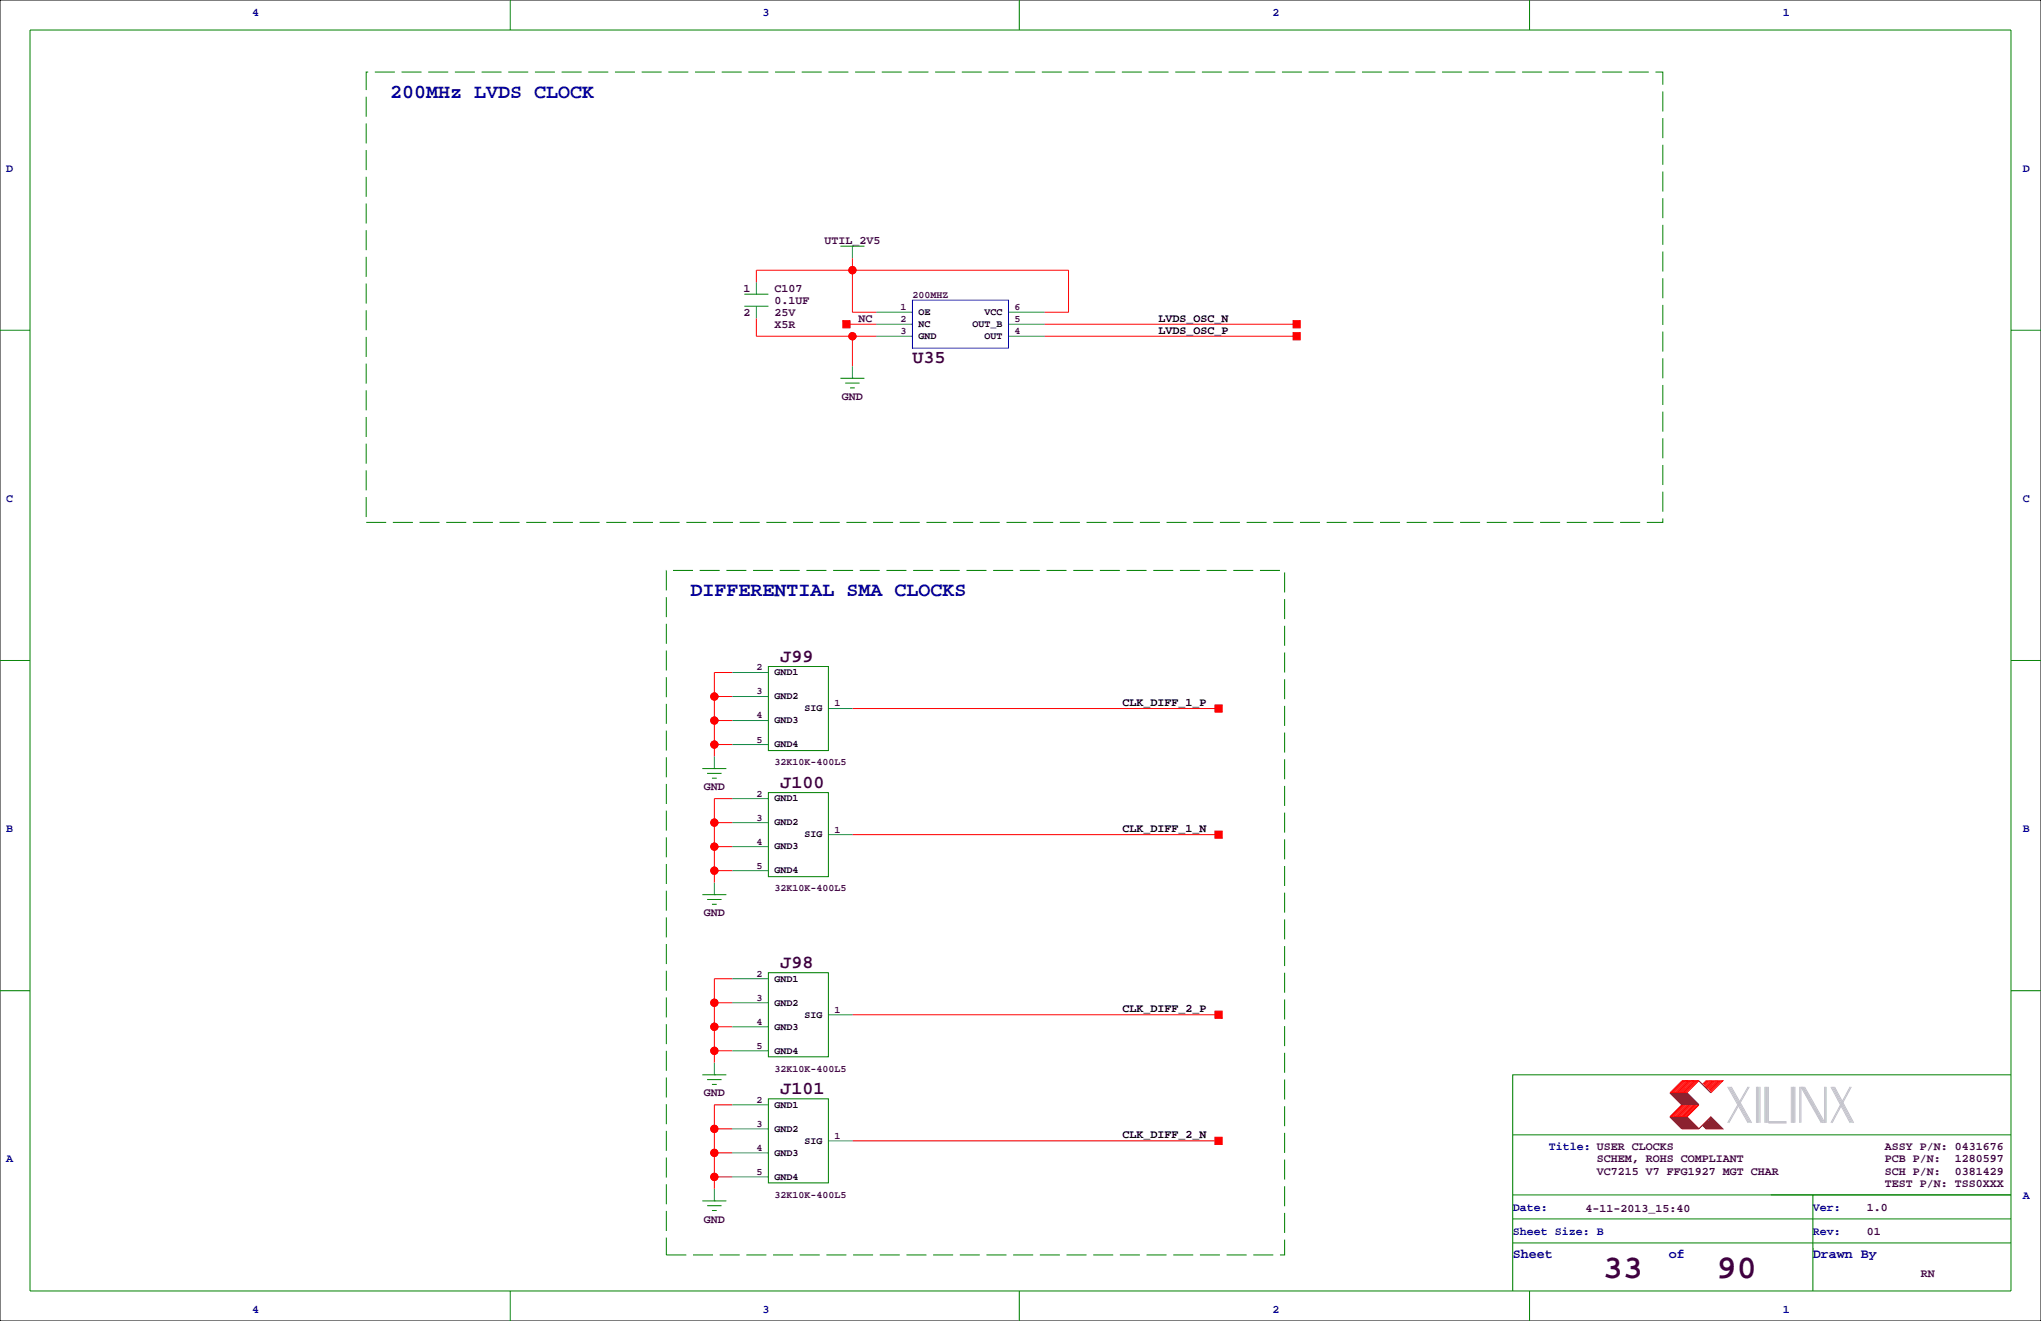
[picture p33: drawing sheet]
<svg xmlns="http://www.w3.org/2000/svg" width="432mm" height="279mm" viewBox="0 0 432 279" stroke-linecap="round" stroke-linejoin="round" font-family="sans-serif">
<defs><g id="words">
<g font-size="7.1" fill="#400040">
<text x="339.1" y="270.3">33</text>
<text x="363.2" y="270.3">90</text>
</g>
<g font-size="4.2" fill="#0000a0">
<text x="82.5" y="20.7">200MHz LVDS CLOCK</text>
<text x="146" y="126.1">DIFFERENTIAL SMA CLOCKS</text>
</g>
<g font-size="3.9" fill="#400040">
<text x="193" y="76.7">U35</text>
<text x="165.1" y="139.9">J99</text>
<text x="165.1" y="166.6">J100</text>
<text x="165.1" y="204.7">J98</text>
<text x="165.1" y="231.4">J101</text>
</g>
<g font-size="2.8" fill="#0000a0">
<text x="320" y="266.1">Sheet</text>
<text x="353.1" y="266.1">of</text>
<text x="383.5" y="266.1">Drawn By</text>
</g>
<g font-size="2.5" fill="#0000a0">
<text x="53.3" y="3.3">4</text>
<text x="161.3" y="3.3">3</text>
<text x="269.2" y="3.3">2</text>
<text x="377.2" y="3.3">1</text>
<text x="1.3" y="36.3">D</text>
<text x="428" y="36.3">D</text>
<text x="1.3" y="106.2">C</text>
<text x="428" y="106.2">C</text>
<text x="1.3" y="176">B</text>
<text x="428" y="176">B</text>
<text x="1.3" y="245.9">A</text>
<text x="327.7" y="243.3">Title: USER CLOCKS</text>
<text x="320" y="256">Date:</text>
<text x="383.5" y="256">Ver:</text>
<text x="428" y="253.5">A</text>
<text x="320" y="261.1">Sheet Size: B</text>
<text x="383.5" y="261.1">Rev:</text>
<text x="53.3" y="277.6">4</text>
<text x="161.3" y="277.6">3</text>
<text x="269.2" y="277.6">2</text>
<text x="377.2" y="277.6">1</text>
</g>
<g font-size="2.5" fill="#400040">
<text x="174.4" y="51.6">UTIL_2V5</text>
<text x="157.3" y="61.7">1</text>
<text x="163.8" y="61.7">C107</text>
<text x="163.8" y="64.3">0.1UF</text>
<text x="157.3" y="66.8">2</text>
<text x="163.8" y="66.8">25V</text>
<text x="163.8" y="69.3">X5R</text>
<text x="181.6" y="68.1">NC</text>
<text x="178.1" y="84.6">GND</text>
<text x="148.9" y="167.1">GND</text>
<text x="148.9" y="193.8">GND</text>
<text x="148.9" y="231.9">GND</text>
<text x="337.8" y="245.9">SCHEM, ROHS COMPLIANT</text>
<text x="398.8" y="243.3">ASSY P/N: 0431676</text>
<text x="398.8" y="245.9">PCB P/N:</text>
<text x="413.6" y="245.9">1280597</text>
<text x="337.8" y="248.4">VC7215 V7 FFG1927 MGT CHAR</text>
<text x="398.8" y="248.4">SCH P/N:</text>
<text x="398.8" y="251">TEST P/N: TSS0XXX</text>
<text x="413.6" y="248.4">0381429</text>
<text x="335.4" y="256.3">4-11-2013_15:40</text>
<text x="395" y="256">1.0</text>
<text x="148.9" y="258.6">GND</text>
<text x="395" y="261.1">01</text>
<text x="406.4" y="270">RN</text>
</g>
<g font-size="2.5">
<text x="245.1" y="68.1">LVDS_OSC_N</text>
<text x="245.1" y="70.6">LVDS_OSC_P</text>
<text x="237.5" y="149.4">CLK_DIFF_1_P</text>
<text x="237.5" y="176">CLK_DIFF_1_N</text>
<text x="237.5" y="214.1">CLK_DIFF_2_P</text>
<text x="237.5" y="240.8">CLK_DIFF_2_N</text>
</g>
<g font-size="2.1" fill="#400040">
<text x="190.5" y="65.6">1</text>
<text x="193" y="63.1">200MHZ</text>
<text x="214.6" y="65.6">6</text>
<text x="190.5" y="68.1">2</text>
<text x="190.5" y="70.7">3</text>
<text x="214.6" y="68.1">5</text>
<text x="214.6" y="70.7">4</text>
<text x="160" y="141.8">2</text>
<text x="160" y="146.9">3</text>
<text x="176.5" y="149.4">1</text>
<text x="160" y="152">4</text>
<text x="160" y="157">5</text>
<text x="163.8" y="161.9">32K10K-400L5</text>
<text x="160" y="168.5">2</text>
<text x="160" y="173.6">3</text>
<text x="160" y="178.6">4</text>
<text x="176.5" y="176.1">1</text>
<text x="160" y="183.7">5</text>
<text x="163.8" y="188.5">32K10K-400L5</text>
<text x="160" y="206.6">2</text>
<text x="160" y="211.7">3</text>
<text x="176.5" y="214.2">1</text>
<text x="160" y="221.8">5</text>
<text x="160" y="216.7">4</text>
<text x="163.8" y="226.6">32K10K-400L5</text>
<text x="160" y="233.2">2</text>
<text x="160" y="238.3">3</text>
<text x="160" y="243.4">4</text>
<text x="176.5" y="240.9">1</text>
<text x="160" y="248.5">5</text>
<text x="163.8" y="253.3">32K10K-400L5</text>
</g>
<g font-size="2.1">
<text x="194.3" y="69.2">NC</text>
<text x="194.3" y="71.7">GND</text>
<text x="194.3" y="66.6">OE</text>
<text x="205.7" y="69.2">OUT_B</text>
<text x="208.3" y="66.6">VCC</text>
<text x="208.3" y="71.7">OUT</text>
<text x="163.8" y="142.8">GND1</text>
<text x="163.8" y="147.9">GND2</text>
<text x="163.8" y="153">GND3</text>
<text x="170.2" y="150.5">SIG</text>
<text x="163.8" y="158.1">GND4</text>
<text x="163.8" y="169.5">GND1</text>
<text x="163.8" y="179.7">GND3</text>
<text x="163.8" y="174.6">GND2</text>
<text x="170.2" y="177.1">SIG</text>
<text x="163.8" y="184.7">GND4</text>
<text x="163.8" y="207.6">GND1</text>
<text x="163.8" y="212.7">GND2</text>
<text x="170.2" y="215.2">SIG</text>
<text x="163.8" y="217.8">GND3</text>
<text x="163.8" y="222.8">GND4</text>
<text x="163.8" y="234.3">GND1</text>
<text x="163.8" y="239.4">GND2</text>
<text x="163.8" y="244.4">GND3</text>
<text x="170.2" y="241.9">SIG</text>
<text x="163.8" y="249.5">GND4</text>
</g>
</g></defs>
<path d="M0 0h431.8v279.4h-431.8z" fill="none" stroke="#000" stroke-width=".21"/>
<g fill="none" stroke="#008000" stroke-width=".21">
<path d="M6.3 6.4h419.1v266.6h-419.1zM107.9 0v6.4M215.6 0v6.4M323.6 0v6.4M177.8 52.1h5.1M180.3 52.1h.1M0 69.8h6.3M157.5 64.8h5.1M157.5 62.2h5.1M425.4 69.8h6.4M177.8 80h5.1M178.8 81h3.1"/>
<path d="M179.8 82h1M180.3 80h.1M0 139.7h6.3M425.4 139.7h6.4M162.6 141h12.7v17.8h-12.7zM148.6 162.6h5.1M149.6 163.6h3.1M150.6 164.6h1M151.1 162.6h.1M162.6 167.6h12.7v17.8h-12.7zM148.6 189.2h5.1M149.6 190.2h3.1"/>
<path d="M150.6 191.3h1M151.1 189.2h.1M0 209.5h6.3M162.6 205.7h12.7v17.8h-12.7zM425.4 209.5h6.4M148.6 227.3h5.1M149.6 228.3h3.1M150.6 229.4h1M151.1 227.3h.1M162.6 232.4h12.7v17.8h-12.7zM425.4 227.3h-105.4v35.6M148.6 254h5.1"/>
<path d="M149.6 255h3.1M150.6 256h1M151.1 254h.1M320 257.8h105.4M320 252.7h105.4M320 240h105.4M383.5 252.7v20.3M107.9 273v6.4M215.6 273v6.4M320 262.9v10.1M320 262.9h105.4M323.6 273v6.4"/>
<path d="M383.5 264.2h.1"/>
</g>
<g fill="none" stroke="#800000" stroke-width=".21">
<path d="M353.3 236.2l2.6 2.6h3.5M353.3 231.1l2.6 2.6M353.6 231.1l2.5 2.6M353.6 236.2l2.5 2.6M353.8 231.1l2.6 2.6M353.8 236.2l2.6 2.6M354.1 236.2l2.5 2.6M354.1 231.1l2.5 2.6M354.3 231.1l2.6 2.6M354.3 236.2l2.6 2.6M354.6 231.1l2.5 2.6M354.6 236.2l2.5 2.6"/>
<path d="M354.8 231.1l2.6 2.6M354.8 236.2l2.6 2.6M355.1 231.1l2.5 2.6M355.1 236.2l2.5 2.6M355.3 231.1l2.6 2.6M355.3 236.2l2.6 2.6M355.6 231.1l2.5 2.6M355.6 236.2l2.5 2.6M355.9 231.1l2.5 2.6M355.9 236.2l2.5 2.6M356.1 231.1l2.5 2.6M356.1 236.2l2.5 2.6"/>
<path d="M356.4 231.1l2.5 2.6M356.4 236.2l2.5 2.6M356.6 231.1l2.6 2.6M356.6 236.2l2.6 2.6M356.9 231.1l2.5 2.6M356.9 236.2l2.5 2.6M359.4 228.6l2.5 2.5M360.2 238l.7 .8h3.6l-2.6-2.6-2.5 2.6M360.4 237.7l1 1.1M360.4 238l.8 .8M360.7 237.5l1.2 1.3M360.7 237.7l1 1.1"/>
<path d="M360.9 237.2l1.6 1.6M360.9 237.5l1.3 1.3M361.2 237l1.8 1.8M361.2 237.2l1.5 1.6M361.4 236.7l2.1 2.1M361.4 237l1.8 1.8M361.7 236.5l2.3 2.3M361.7 236.7l2 2.1M361.9 236.5l2.3 2.3"/>
</g>
<g fill="none" stroke="#c0c0c0" stroke-width=".21">
<path d="M365.5 229.9l4.3 7.6M365.8 229.9l4.3 7.6M366 229.9l4.3 7.6M366.3 229.9l4.3 7.6M369.8 229.9l-4.3 7.6M370.1 229.9l-4.3 7.6M371.6 229.9v7.6M371.9 229.9v7.6M372.1 229.9v7.6M372.4 229.9v7.6M373.4 229.9v7.6M373.6 229.9v7.6"/>
<path d="M373.9 229.9v7.6M374.1 229.9v7.6h3.9M374.1 237.2h3.9M379 229.9v7.6M379.2 229.9v7.6M379.5 229.9v7.6M379.7 229.9v7.6M380.7 229.9v7.6M381 237.5v-7.6l4.3 7.6M381.3 229.9l4.3 7.6M381.5 229.9l4.3 7.6M381.8 229.9l4.3 7.6v-7.6"/>
<path d="M386.3 229.9v7.6M387.3 229.9l4.1 7.6M387.6 229.9l4.1 7.6M387.9 229.9l4 7.6M388.1 229.9l4.1 7.6M391.4 229.9l-4.1 7.6M391.7 229.9l-4.1 7.6"/>
</g>
<g fill="none" stroke="#f00" stroke-width=".21">
<path d="M160 59.7v-2.5h66.1v8.8h-5.1M180.3 54.6v11.4h5.1M160 67.3v3.8h25.4M179.1 68.6h6.3M180.3 71.1v6.4M221 71.1h53.3M221 68.6h53.3M151.1 157.5h3.8M151.1 147.3h3.8M151.1 152.4h3.8M154.9 142.2h-3.8v17.8M180.3 149.9h77.5"/>
<path d="M151.1 179.1h3.8M151.1 174h3.8M154.9 168.9h-3.8v17.8M180.3 176.5h77.5M151.1 184.1h3.8M151.1 217.2h3.8M151.1 212.1h3.8M154.9 207h-3.8v17.8M180.3 214.6h77.5M151.1 238.8h3.8M151.1 222.2h3.8M154.9 233.7h-3.8v17.8"/>
<path d="M355.9 233.7l-2.6 2.5h3.6l2.5-2.5M355.9 228.6h3.5l-2.5 2.5h-3.6zM356.1 233.7l-2.5 2.5M356.1 228.6l-2.5 2.5M356.4 233.7l-2.6 2.5M356.4 228.6l-2.6 2.5M356.6 233.7l-2.5 2.5M356.6 228.6l-2.5 2.5M356.9 233.7l-2.6 2.5M356.9 228.6l-2.6 2.5M357.1 233.7l-2.5 2.5M357.1 228.6l-2.5 2.5"/>
<path d="M357.4 233.7l-2.6 2.5M357.4 228.6l-2.6 2.5M357.6 233.7l-2.5 2.5M357.6 228.6l-2.5 2.5M357.9 233.7l-2.6 2.5M357.9 228.6l-2.6 2.5M358.1 233.7l-2.5 2.5M358.1 228.6l-2.5 2.5M358.4 233.7l-2.5 2.5M358.4 228.6l-2.5 2.5M358.6 233.7l-2.5 2.5M358.6 228.6l-2.5 2.5"/>
<path d="M358.9 233.7l-2.5 2.5M358.9 228.6l-2.5 2.5M359.2 233.7l-2.6 2.5M359.2 228.6l-2.6 2.5M360.2 229.4l.7-.8h3.6l-2.6 2.5M361.2 228.6l-.8 .8M361.4 228.6l-1 1M361.7 228.6l-1 1M361.9 228.6l-1.2 1.3M362.2 228.6l-1.3 1.3M362.5 228.6l-1.6 1.5M362.7 228.6l-1.5 1.5"/>
<path d="M363 228.6l-1.8 1.8M363.2 228.6l-1.8 1.8M363.5 228.6l-2.1 2M363.7 228.6l-2 2M364 228.6l-2.3 2.3M364.2 228.6l-2.3 2.3M151.1 243.8h3.8M151.1 248.9h3.8M180.3 241.3h77.5"/>
<circle cx="180.3" cy="57.1" r=".76"/>
<circle cx="180.3" cy="71.1" r=".76"/>
<circle cx="151.1" cy="157.5" r=".76"/>
<circle cx="151.1" cy="147.3" r=".76"/>
<circle cx="151.1" cy="152.4" r=".76"/>
<circle cx="151.1" cy="179.1" r=".76"/>
<circle cx="151.1" cy="174" r=".76"/>
<circle cx="151.1" cy="184.1" r=".76"/>
<circle cx="151.1" cy="212.1" r=".76"/>
<circle cx="151.1" cy="217.2" r=".76"/>
<circle cx="151.1" cy="222.2" r=".76"/>
<circle cx="151.1" cy="238.8" r=".76"/>
<circle cx="151.1" cy="248.9" r=".76"/>
<circle cx="151.1" cy="243.8" r=".76"/>
</g>
<g fill="#f00" stroke="#f00" stroke-width=".21">
<path d="M257 149.1h1.6v1.5h-1.6z" fill-rule="evenodd"/>
<path d="M257 240.5h1.6v1.6h-1.6z" fill-rule="evenodd"/>
<path d="M257 175.8h1.6v1.5h-1.6z" fill-rule="evenodd"/>
<path d="M257 213.9h1.6v1.5h-1.6z" fill-rule="evenodd"/>
<path d="M273.6 70.4h1.5v1.5h-1.5z" fill-rule="evenodd"/>
<path d="M273.6 67.8h1.5v1.5h-1.5z" fill-rule="evenodd"/>
<path d="M178.3 67.8h1.5v1.5h-1.5z" fill-rule="evenodd"/>
<circle cx="151.1" cy="174" r=".76"/>
<circle cx="151.1" cy="179.1" r=".76"/>
<circle cx="151.1" cy="184.1" r=".76"/>
<circle cx="151.1" cy="147.3" r=".76"/>
<circle cx="151.1" cy="152.4" r=".76"/>
<circle cx="151.1" cy="157.5" r=".76"/>
<circle cx="151.1" cy="248.9" r=".76"/>
<circle cx="151.1" cy="238.8" r=".76"/>
<circle cx="151.1" cy="243.8" r=".76"/>
<circle cx="151.1" cy="212.1" r=".76"/>
<circle cx="151.1" cy="217.2" r=".76"/>
<circle cx="151.1" cy="222.2" r=".76"/>
<circle cx="180.3" cy="71.1" r=".76"/>
<circle cx="180.3" cy="57.1" r=".76"/>
</g>
<g fill="none" stroke="#008080" stroke-width=".21">
<path d="M160 59.7v2.5M180.3 52.1v2.5M160 64.8v2.5M180.3 77.5v2.5M185.4 68.6h7.6M185.4 71.1h7.6M185.4 66h7.6M213.4 68.6h7.6M213.4 71.1h7.6M213.4 66h7.6M154.9 142.2h7.7M154.9 157.5h7.7"/>
<path d="M154.9 152.4h7.7M154.9 147.3h7.7M175.3 149.9h5M151.1 160v2.6M154.9 168.9h7.7M154.9 179.1h7.7M154.9 174h7.7M175.3 176.5h5M151.1 186.7v2.5M154.9 184.1h7.7M154.9 207h7.7M154.9 217.2h7.7"/>
<path d="M154.9 212.1h7.7M175.3 214.6h5M151.1 224.8v2.5M154.9 222.2h7.7M154.9 233.7h7.7M154.9 238.8h7.7M151.1 251.5v2.5M154.9 248.9h7.7M154.9 243.8h7.7M175.3 241.3h5"/>
</g>
<path d="M193 63.5h20.4v10.2h-20.4z" fill="none" stroke="#00f" stroke-width=".21"/>
<path d="M77.5 15.2h274.3v95.3h-274.3zM141 120.7h130.8v144.7h-130.8z" fill="none" stroke="#008000" stroke-width=".21" stroke-dasharray="4.2 1.4" stroke-linecap="butt"/>
<use href="#words"/>
</svg>
